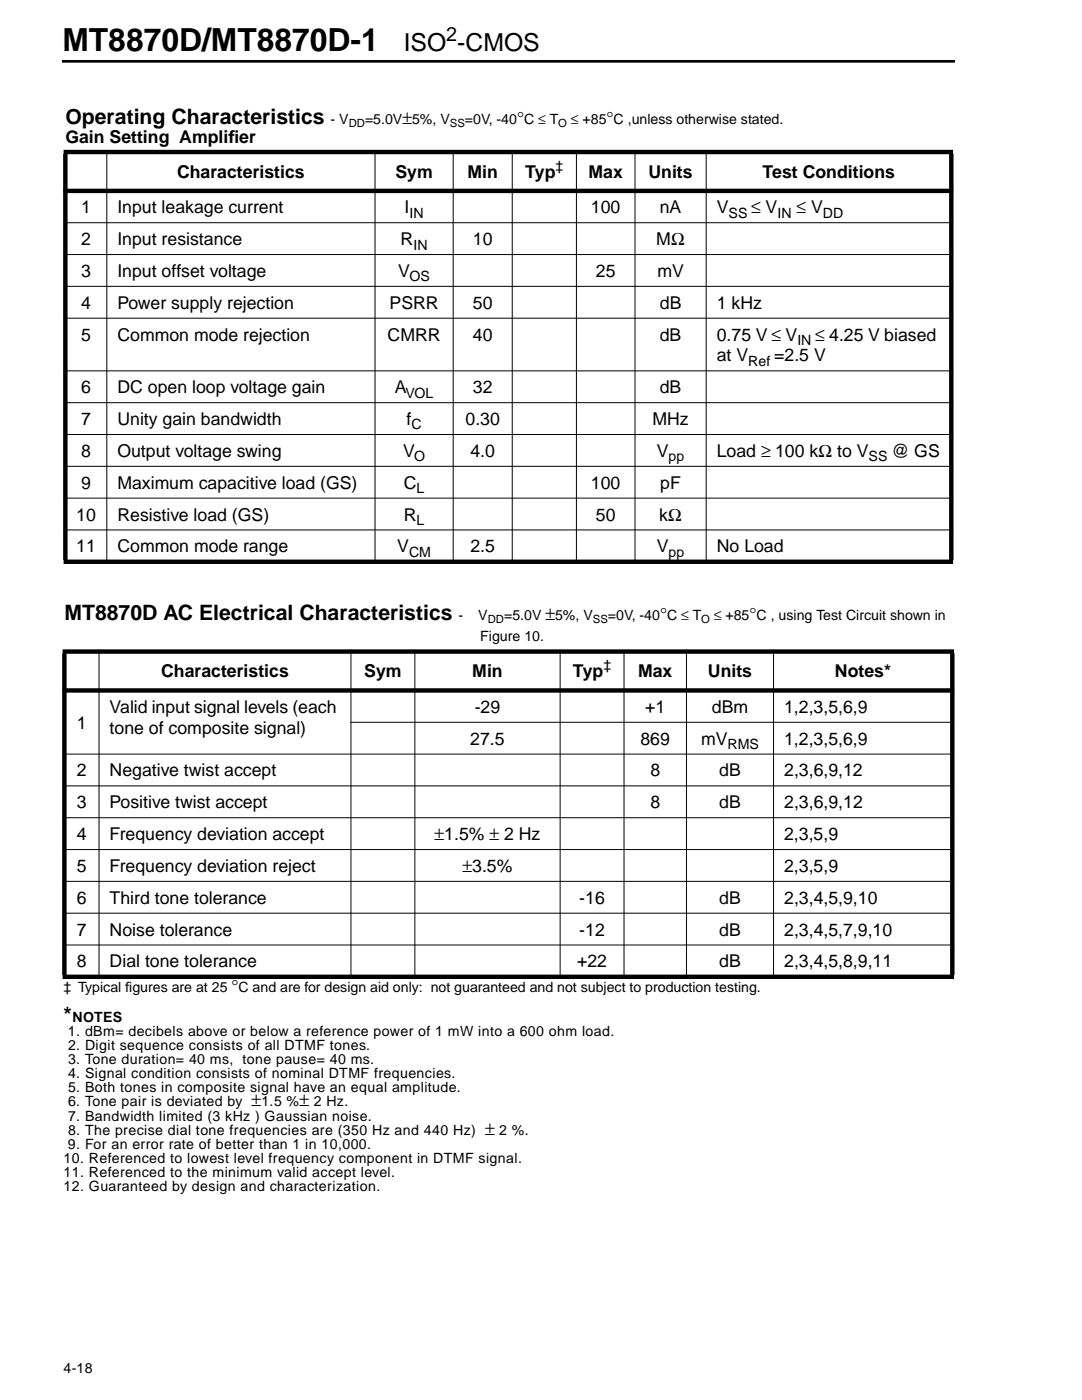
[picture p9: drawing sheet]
<svg xmlns="http://www.w3.org/2000/svg" width="216mm" height="279mm" viewBox="0 0 216 279" stroke-linecap="round" stroke-linejoin="round" font-family="sans-serif">
<defs><g id="words">
<text font-size="6.3" x="12.4" y="10.1">MT8870D/MT8870D-1</text>
<text font-size="4.9" x="80.5" y="10.1">ISO -CMOS</text>
<g font-size="4.2">
<text x="13" y="24.7">Operating Characteristics</text>
<text x="12.8" y="123.7">MT8870D AC Electrical Characteristics</text>
<text x="12.7" y="203.9">*</text>
</g>
<text font-size="4" x="89.1" y="8.2">2</text>
<g font-size="3.5">
<text x="13" y="28.5">Gain Setting Amplif</text>
<text x="45.6" y="28.5">ier</text>
<text x="80.3" y="24.7">±</text>
<text x="103.2" y="24.7">°</text>
<text x="121" y="24.7">°</text>
<text x="35.3" y="35.5">Characteristics</text>
<text x="78.9" y="35.5">Sym</text>
<text x="93.3" y="35.5">Min</text>
<text x="104.8" y="35.5">Typ</text>
<text x="117.4" y="35.5">Max</text>
<text x="129.4" y="35.5">Units</text>
<text x="152.1" y="35.5">Test Conditions</text>
<text x="16.2" y="42.6">1</text>
<text x="23.4" y="42.6">Input leakage current</text>
<text x="80.7" y="42.6">I</text>
<text x="117.9" y="42.6">100</text>
<text x="131.7" y="42.6">nA</text>
<text x="143" y="42.6">V</text>
<text x="149.9" y="42.6">≤ V</text>
<text x="158.9" y="42.6">≤ V</text>
<text x="16.2" y="48.9">2</text>
<text x="23.4" y="48.9">Input resistance</text>
<text x="79.9" y="48.9">R</text>
<text x="94.4" y="48.9">10</text>
<text x="131" y="48.9">MΩ</text>
<text x="16.2" y="55.3">3</text>
<text x="23.4" y="55.3">Input offset voltage</text>
<text x="79.5" y="55.3">V</text>
<text x="118.9" y="55.3">25</text>
<text x="131.2" y="55.3">mV</text>
<text x="16.2" y="61.6">4</text>
<text x="23.4" y="61.6">Power supply rejection</text>
<text x="77.7" y="61.6">PSRR</text>
<text x="94.4" y="61.6">50</text>
<text x="131.7" y="61.6">dB</text>
<text x="143" y="61.6">1 kHz</text>
<text x="16.2" y="68">5</text>
<text x="23.4" y="68">Common mode rejection</text>
<text x="77.3" y="68">CMRR</text>
<text x="94.4" y="68">40</text>
<text x="131.7" y="68">dB</text>
<text x="143" y="68">0.75 V ≤ V</text>
<text x="162.6" y="68">≤ 4.25 V biased</text>
<text x="143" y="72.1">at V</text>
<text x="154.5" y="72.1">=2.5 V</text>
<text x="16.2" y="78.5">6</text>
<text x="23.4" y="78.5">DC open loop voltage gain</text>
<text x="78.8" y="78.5">A</text>
<text x="94.4" y="78.5">32</text>
<text x="131.7" y="78.5">dB</text>
<text x="16.2" y="84.8">7</text>
<text x="23.4" y="84.8">Unity gain bandwidth</text>
<text x="81.1" y="84.8">f</text>
<text x="92.9" y="84.8">0.30</text>
<text x="130.2" y="84.8">MHz</text>
<text x="16.2" y="91.2">8</text>
<text x="23.4" y="91.2">Output voltage swing</text>
<text x="80.4" y="91.2">V</text>
<text x="93.9" y="91.2">4.0</text>
<text x="131.1" y="91.2">V</text>
<text x="143" y="91.2">Load ≥ 100 kΩ to V</text>
<text x="177.9" y="91.2">@ GS</text>
<text x="16.2" y="97.5">9</text>
<text x="23.4" y="97.5">Maximum capacitive load (GS)</text>
<text x="80.6" y="97.5">C</text>
<text x="117.9" y="97.5">100</text>
<text x="131.8" y="97.5">pF</text>
<text x="15.2" y="103.9">10</text>
<text x="23.4" y="103.9">Resistive load (GS)</text>
<text x="80.6" y="103.9">R</text>
<text x="118.9" y="103.9">50</text>
<text x="131.5" y="103.9">kΩ</text>
<text x="15.2" y="110.2">11</text>
<text x="23.4" y="110.2">Common mode range</text>
<text x="79.3" y="110.2">V</text>
<text x="93.9" y="110.2">2.5</text>
<text x="131.1" y="110.2">V</text>
<text x="143" y="110.2">No Load</text>
<text x="108.8" y="123.7">±</text>
<text x="131.7" y="123.7">°</text>
<text x="149.6" y="123.7">°</text>
<text x="32.2" y="135.2">Characteristics</text>
<text x="72.7" y="135.2">Sym</text>
<text x="94.2" y="135.2">Min</text>
<text x="114.3" y="135.2">Typ</text>
<text x="127.3" y="135.2">Max</text>
<text x="141.3" y="135.2">Units</text>
<text x="166.6" y="135.2">Notes*</text>
<text x="21.9" y="142.3">Valid input signal levels (each</text>
<text x="94.7" y="142.3">-29</text>
<text x="128.7" y="142.3">+1</text>
<text x="142" y="142.3">dBm</text>
<text x="156.5" y="142.3">1,2,3,5,6,9</text>
<text x="15.3" y="145.4">1</text>
<text x="21.9" y="146.4">tone of composite signal)</text>
<text x="93.8" y="148.6">27.5</text>
<text x="127.8" y="148.6">869</text>
<text x="139.9" y="148.6">mV</text>
<text x="156.5" y="148.6">1,2,3,5,6,9</text>
<text x="15.3" y="155">2</text>
<text x="21.9" y="155">Negative twist accept</text>
<text x="129.8" y="155">8</text>
<text x="143.5" y="155">dB</text>
<text x="156.5" y="155">2,3,6,9,12</text>
<text x="15.3" y="161.3">3</text>
<text x="21.9" y="161.3">Positive twist accept</text>
<text x="129.8" y="161.3">8</text>
<text x="143.5" y="161.3">dB</text>
<text x="156.5" y="161.3">2,3,6,9,12</text>
<text x="15.3" y="167.7">4</text>
<text x="21.9" y="167.7">Frequency deviation accept</text>
<text x="86.7" y="167.7">±1.5% ± 2 Hz</text>
<text x="156.5" y="167.7">2,3,5,9</text>
<text x="15.3" y="174">5</text>
<text x="21.9" y="174">Frequency deviation reject</text>
<text x="92.3" y="174">±3.5%</text>
<text x="156.5" y="174">2,3,5,9</text>
<text x="15.3" y="180.4">6</text>
<text x="21.9" y="180.4">Third tone tolerance</text>
<text x="115.6" y="180.4">-16</text>
<text x="143.5" y="180.4">dB</text>
<text x="156.5" y="180.4">2,3,4,5,9,10</text>
<text x="15.3" y="186.7">7</text>
<text x="21.9" y="186.7">Noise tolerance</text>
<text x="115.6" y="186.7">-12</text>
<text x="143.5" y="186.7">dB</text>
<text x="156.5" y="186.7">2,3,4,5,7,9,10</text>
<text x="15.3" y="193.1">8</text>
<text x="21.9" y="193.1">Dial tone tolerance</text>
<text x="46.2" y="197.9">°</text>
<text x="115.2" y="193.1">+22</text>
<text x="143.5" y="193.1">dB</text>
<text x="156.5" y="193.1">2,3,4,5,8,9,11</text>
<text x="50.2" y="220.8">±</text>
<text x="59.8" y="220.8">±</text>
<text x="96.8" y="226.5">±</text>
</g>
<g font-size="2.8">
<text x="66" y="24.7">- V</text>
<text x="72.8" y="24.7">=5.0V 5%, V</text>
<text x="92.8" y="24.7">=0V, -40 C ≤ T</text>
<text x="113.9" y="24.7">≤ +85 C ,unless otherwise stated.</text>
<text x="110.9" y="34.1">‡</text>
<text x="81.7" y="43.5">IN</text>
<text x="145.4" y="43.5">SS</text>
<text x="155.1" y="43.5">IN</text>
<text x="164.2" y="43.5">DD</text>
<text x="82.5" y="49.8">IN</text>
<text x="81.7" y="56.2">OS</text>
<text x="159.1" y="68.9">IN</text>
<text x="149.3" y="73">Ref</text>
<text x="80.9" y="79.4">VOL</text>
<text x="82.1" y="85.7">C</text>
<text x="82.7" y="92.1">O</text>
<text x="133.4" y="92.1">pp</text>
<text x="173.3" y="92.1">SS</text>
<text x="83.1" y="98.4">L</text>
<text x="83.1" y="104.8">L</text>
<text x="81.6" y="111.1">CM</text>
<text x="133.4" y="111.1">pp</text>
<text x="91.5" y="123.7">-</text>
<text x="95.4" y="123.7">V</text>
<text x="100.6" y="123.7">=5.0V</text>
<text x="110.8" y="123.7">5%, V</text>
<text x="121.3" y="123.7">=0V, -40 C ≤ T</text>
<text x="142.4" y="123.7">≤ +85 C , using Test Circuit shown in</text>
<text x="95.8" y="127.9">Figure 10.</text>
<text x="120.4" y="133.8">‡</text>
<text x="145.2" y="149.5">RMS</text>
<text x="12.7" y="197.9">‡ Typical f</text>
<text x="25" y="197.9">igures are at 25</text>
<text x="47.6" y="197.9">C and are for design aid only: not guaranteed and not subject to production testing.</text>
<text x="14.5" y="203.9">NOTES</text>
<text x="13.6" y="206.7">1. dBm= decibels above or below a reference power of 1 mW into a 600 ohm load.</text>
<text x="13.6" y="209.5">2. Digit sequence consists of all DTMF tones.</text>
<text x="13.6" y="212.3">3. Tone duration= 40 ms, tone pause= 40 ms.</text>
<text x="13.6" y="215.2">4. Signal condition consists of nominal DTMF frequencies.</text>
<text x="13.6" y="218">5. Both tones in composite signal have an equal amplitude.</text>
<text x="13.6" y="220.8">6. Tone pair is deviated by</text>
<text x="52.2" y="220.8">1.5 %</text>
<text x="62.6" y="220.8">2 Hz.</text>
<text x="13.6" y="223.6">7. Bandwidth limited (3 kHz ) Gaussian noise.</text>
<text x="13.6" y="226.5">8. The precise dial tone frequencies are (350 Hz and 440 Hz)</text>
<text x="99.6" y="226.5">2 %.</text>
<text x="12.7" y="232.1">10. Referenced to lowest level frequency component in DTMF signal.</text>
<text x="13.6" y="229.3">9. For an error rate of better than 1 in 10,000.</text>
<text x="12.7" y="234.9">11. Referenced to the minimum valid accept level.</text>
<text x="12.7" y="237.7">12. Guaranteed by design and characterization.</text>
<text x="12.7" y="273.9">4-18</text>
</g>
<g font-size="2.3">
<text x="69.6" y="25.4">DD</text>
<text x="89.8" y="25.4">SS</text>
<text x="111.4" y="25.4">O</text>
<text x="97.3" y="124.4">DD</text>
<text x="118.3" y="124.4">SS</text>
<text x="139.9" y="124.4">O</text>
</g>
</g></defs>
<path d="M12.4 12.2h178.1" fill="none" stroke="#000" stroke-width=".53"/>
<path d="M12.7 272h13v3.1h-13z" fill-rule="evenodd" fill="#fff"/>
<path d="M12.7 30.3h177.5zM12.7 38.1h177.5zM13 30.7v81.1zM189.8 30.7v81.1zM12.7 112.1h177.5zM12.5 130h177.9zM12.5 137.8h177.9zM12.8 130.4v64.2zM190 130.4v64.2zM12.5 194.9h177.9z" fill="#000" stroke="#000" stroke-width=".88" stroke-linecap="butt"/>
<g fill="#000" stroke="#000" stroke-width=".2">
<path d="M12.7 44.4h177.5zM12.7 50.8h177.5zM12.7 57.2h177.5zM12.7 63.5h177.5zM12.7 74h177.5zM12.7 80.4h177.5zM12.7 86.7h177.5zM12.7 93.1h177.5zM12.7 99.4h177.5zM21.3 30v82.5zM74.8 30v82.5zM90.4 30v82.5z"/>
<path d="M102.2 30v82.5zM115 30v82.5zM126.7 30v82.5zM140.9 30v82.5zM12.7 105.8h177.5zM69.9 144.1h120.5zM12.5 150.5h177.9zM12.5 156.8h177.9zM12.5 163.2h177.9zM12.5 169.5h177.9zM12.5 175.9h177.9zM19.8 129.7v65.6z"/>
<path d="M70 129.7v65.6zM82.8 129.7v65.6zM111.8 129.7v65.6zM124.5 129.7v65.6zM137 129.7v65.6zM154.4 129.7v65.6zM12.5 182.2h177.9zM12.5 188.6h177.9z"/>
</g>
<use href="#words"/>
</svg>
